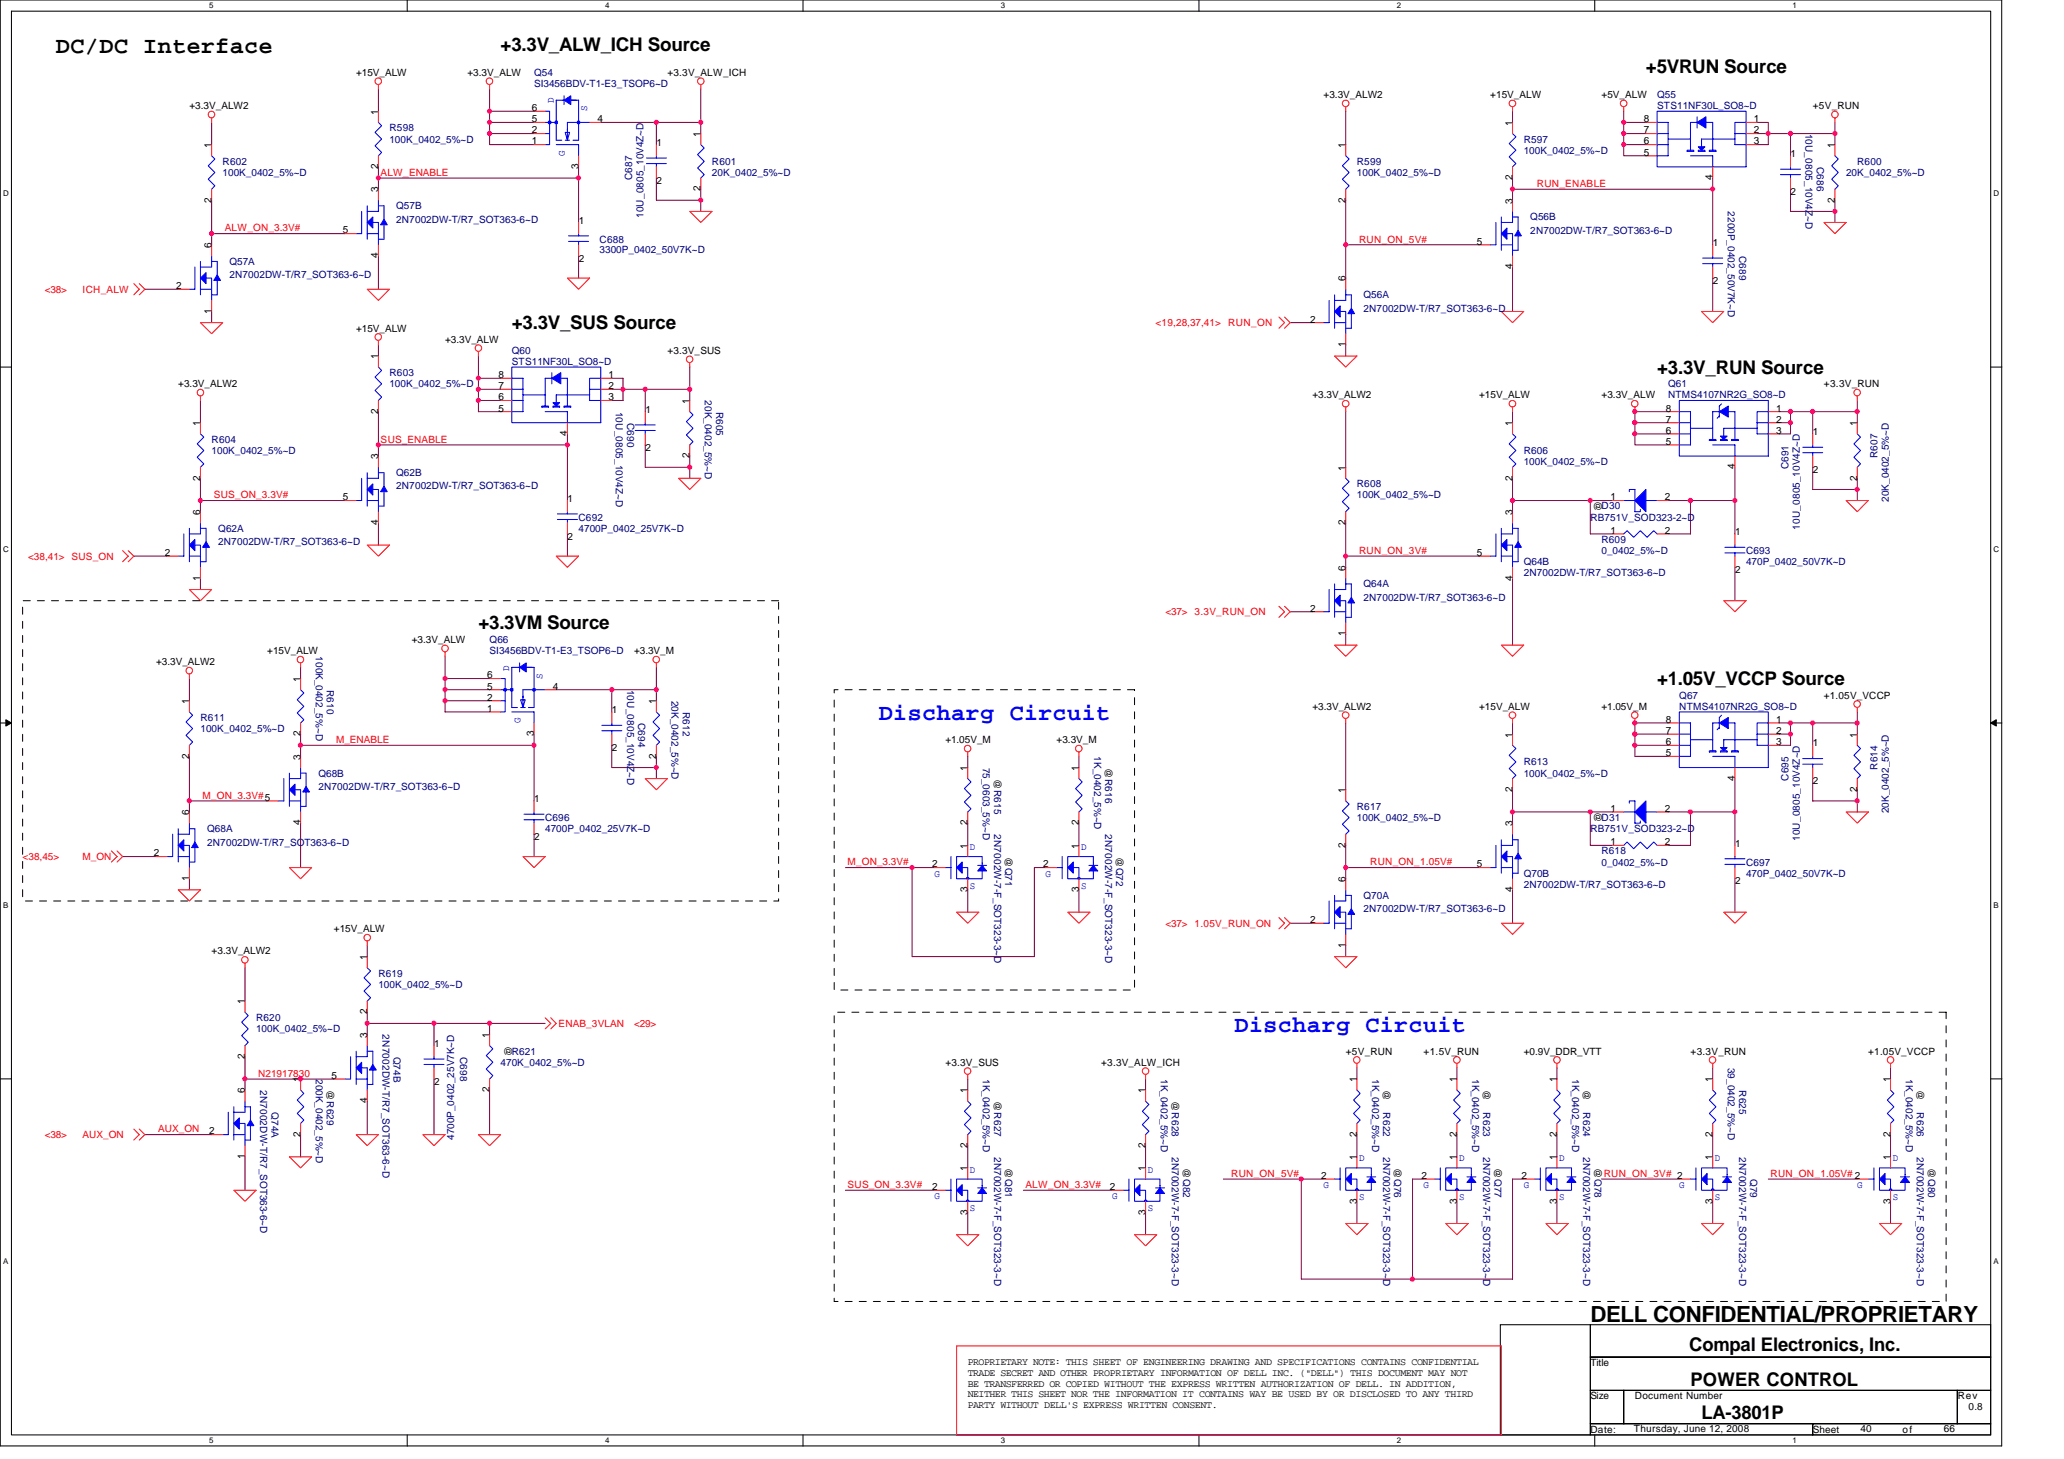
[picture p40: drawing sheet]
<svg xmlns="http://www.w3.org/2000/svg" width="297mm" height="210mm" viewBox="0 0 297 210" stroke-linecap="round" stroke-linejoin="round" font-family="sans-serif">
<defs><g id="words">
<text font-size="3.3" x="8" y="7.6">DC/DC Interface</text>
<g font-size="3.3" fill="#00f">
<text x="126.5" y="103.6">Discharg Circuit</text>
<text x="177.7" y="148.4">Discharg Circuit</text>
</g>
<text font-size="3.2" x="228.9" y="190.2">DELL CONFIDENTIAL/PROPRIETARY</text>
<g font-size="2.7">
<text x="72" y="7.3">+3.3V_ALW_ICH Source</text>
<text x="236.9" y="10.5">+5VRUN Source</text>
<text x="73.7" y="47.3">+3.3V_SUS Source</text>
<text x="238.5" y="53.7">+3.3V_RUN Source</text>
<text x="68.9" y="90.5">+3.3VM Source</text>
<text x="238.5" y="98.5">+1.05V_VCCP Source</text>
<text x="243.1" y="194.4">Compal Electronics, Inc.</text>
<text x="243.3" y="199.3">POWER CONTROL</text>
<text x="244.9" y="204.2">LA-3801P</text>
</g>
<g font-size="1.4">
<text x="51.3" y="10.9">+15V_ALW</text>
<text x="67.3" y="10.9">+3.3V_ALW</text>
<text x="96.1" y="10.9">+3.3V_ALW_ICH</text>
<text x="27.3" y="15.7">+3.3V_ALW2</text>
<text x="54.4" y="16.5" transform="rotate(-90 54.4 16.5)">1</text>
<text x="76.5" y="16">6</text>
<text x="76.5" y="17.6">5</text>
<text x="86" y="17.6">4</text>
<text x="190.5" y="14.1">+3.3V_ALW2</text>
<text x="214.5" y="14.1">+15V_ALW</text>
<text x="230.5" y="14.1">+5V_ALW</text>
<text x="236.6" y="17.6">8</text>
<text x="252.4" y="17.6">1</text>
<text x="260.9" y="15.7">+5V_RUN</text>
<text x="30.4" y="21.3" transform="rotate(-90 30.4 21.3)">1</text>
<text x="76.5" y="19.2">2</text>
<text x="76.5" y="20.8">1</text>
<text x="94.5" y="21">1</text>
<text x="100.8" y="19.7" transform="rotate(-90 100.8 19.7)">1</text>
<text x="193.7" y="21.3" transform="rotate(-90 193.7 21.3)">1</text>
<text x="217.7" y="18.1" transform="rotate(-90 217.7 18.1)">1</text>
<text x="236.6" y="20.8">6</text>
<text x="236.6" y="22.4">5</text>
<text x="236.6" y="19.2">7</text>
<text x="252.4" y="20.8">3</text>
<text x="252.4" y="19.2">2</text>
<text x="257.7" y="22.6">1</text>
<text x="264.1" y="21.3" transform="rotate(-90 264.1 21.3)">1</text>
<text x="30.4" y="29.1" transform="rotate(-90 30.4 29.1)">2</text>
<text x="54.4" y="27.7" transform="rotate(-90 54.4 27.7)">3</text>
<text x="54.4" y="24.3" transform="rotate(-90 54.4 24.3)">2</text>
<text x="83.2" y="24.3" transform="rotate(-90 83.2 24.3)">3</text>
<text x="94.5" y="26.4">2</text>
<text x="100.8" y="27.5" transform="rotate(-90 100.8 27.5)">2</text>
<text x="193.7" y="29.1" transform="rotate(-90 193.7 29.1)">2</text>
<text x="217.7" y="29.3" transform="rotate(-90 217.7 29.3)">3</text>
<text x="217.7" y="25.9" transform="rotate(-90 217.7 25.9)">2</text>
<text x="246.5" y="25.9" transform="rotate(-90 246.5 25.9)">4</text>
<text x="257.7" y="28">2</text>
<text x="264.1" y="29.1" transform="rotate(-90 264.1 29.1)">2</text>
<text x="30.4" y="35.7" transform="rotate(-90 30.4 35.7)">6</text>
<text x="49.3" y="33.6">5</text>
<text x="83.3" y="32.2">1</text>
<text x="212.6" y="35.2">5</text>
<text x="246.5" y="35.4">1</text>
<text x="25.3" y="41.6">2</text>
<text x="54.4" y="37.1" transform="rotate(-90 54.4 37.1)">4</text>
<text x="83.3" y="37.6">2</text>
<text x="193.7" y="40.5" transform="rotate(-90 193.7 40.5)">6</text>
<text x="217.7" y="38.7" transform="rotate(-90 217.7 38.7)">4</text>
<text x="246.5" y="40.8">2</text>
<text x="30.4" y="45.1" transform="rotate(-90 30.4 45.1)">1</text>
<text x="51.3" y="47.7">+15V_ALW</text>
<text x="188.5" y="46.4">2</text>
<text x="54.4" y="51.7" transform="rotate(-90 54.4 51.7)">1</text>
<text x="64" y="49.3">+3.3V_ALW</text>
<text x="96.1" y="50.9">+3.3V_SUS</text>
<text x="193.7" y="49.9" transform="rotate(-90 193.7 49.9)">1</text>
<text x="25.7" y="55.7">+3.3V_ALW2</text>
<text x="54.4" y="59.5" transform="rotate(-90 54.4 59.5)">2</text>
<text x="71.7" y="57.6">6</text>
<text x="71.7" y="59.2">5</text>
<text x="71.7" y="56">7</text>
<text x="71.7" y="54.4">8</text>
<text x="87.6" y="57.6">3</text>
<text x="87.6" y="56">2</text>
<text x="87.6" y="54.4">1</text>
<text x="92.9" y="59.4">1</text>
<text x="99.2" y="58.1" transform="rotate(-90 99.2 58.1)">1</text>
<text x="188.9" y="57.3">+3.3V_ALW2</text>
<text x="212.9" y="57.3">+15V_ALW</text>
<text x="230.5" y="57.3">+3.3V_ALW</text>
<text x="239.8" y="59.2">8</text>
<text x="255.6" y="59.2">1</text>
<text x="262.5" y="55.7">+3.3V_RUN</text>
<text x="28.8" y="61.3" transform="rotate(-90 28.8 61.3)">1</text>
<text x="81.6" y="62.7" transform="rotate(-90 81.6 62.7)">4</text>
<text x="92.9" y="64.8">2</text>
<text x="99.2" y="65.9" transform="rotate(-90 99.2 65.9)">2</text>
<text x="217.7" y="61.3" transform="rotate(-90 217.7 61.3)">1</text>
<text x="239.8" y="62.4">6</text>
<text x="239.8" y="64">5</text>
<text x="239.8" y="60.8">7</text>
<text x="255.6" y="62.4">3</text>
<text x="255.6" y="60.8">2</text>
<text x="260.9" y="62.6">1</text>
<text x="267.3" y="61.3" transform="rotate(-90 267.3 61.3)">1</text>
<text x="28.8" y="69.2" transform="rotate(-90 28.8 69.2)">2</text>
<text x="49.3" y="72">5</text>
<text x="54.4" y="66.1" transform="rotate(-90 54.4 66.1)">3</text>
<text x="193.7" y="67.7" transform="rotate(-90 193.7 67.7)">1</text>
<text x="217.7" y="69.2" transform="rotate(-90 217.7 69.2)">2</text>
<text x="231.8" y="72">1</text>
<text x="239.6" y="72">2</text>
<text x="249.7" y="67.5" transform="rotate(-90 249.7 67.5)">4</text>
<text x="260.9" y="68">2</text>
<text x="267.3" y="69.2" transform="rotate(-90 267.3 69.2)">2</text>
<text x="28.8" y="74.1" transform="rotate(-90 28.8 74.1)">6</text>
<text x="54.4" y="75.5" transform="rotate(-90 54.4 75.5)">4</text>
<text x="81.7" y="72.2">1</text>
<text x="81.7" y="77.6">2</text>
<text x="193.7" y="75.5" transform="rotate(-90 193.7 75.5)">2</text>
<text x="217.7" y="74.1" transform="rotate(-90 217.7 74.1)">3</text>
<text x="229.5" y="72" transform="rotate(90 229.5 72)">@</text>
<text x="231.8" y="76.8">1</text>
<text x="239.6" y="76.8">2</text>
<text x="249.7" y="77">1</text>
<text x="23.7" y="80">2</text>
<text x="28.8" y="83.5" transform="rotate(-90 28.8 83.5)">1</text>
<text x="193.7" y="82.1" transform="rotate(-90 193.7 82.1)">6</text>
<text x="212.6" y="80">5</text>
<text x="217.7" y="83.5" transform="rotate(-90 217.7 83.5)">4</text>
<text x="249.7" y="82.4">2</text>
<text x="188.5" y="88">2</text>
<text x="22.5" y="95.7">+3.3V_ALW2</text>
<text x="38.5" y="94.1">+15V_ALW</text>
<text x="59.3" y="92.5">+3.3V_ALW</text>
<text x="91.3" y="94.1">+3.3V_M</text>
<text x="193.7" y="91.5" transform="rotate(-90 193.7 91.5)">1</text>
<text x="27.2" y="101.3" transform="rotate(-90 27.2 101.3)">1</text>
<text x="43.2" y="98.1" transform="rotate(-90 43.2 98.1)">1</text>
<text x="70.1" y="97.6">6</text>
<text x="70.1" y="100.8">2</text>
<text x="70.1" y="99.2">5</text>
<text x="79.6" y="99.2">4</text>
<text x="94.4" y="101.3" transform="rotate(-90 94.4 101.3)">1</text>
<text x="262.5" y="100.5">+1.05V_VCCP</text>
<text x="43.2" y="105.9" transform="rotate(-90 43.2 105.9)">2</text>
<text x="70.1" y="102.4">1</text>
<text x="76.8" y="105.9" transform="rotate(-90 76.8 105.9)">3</text>
<text x="88.1" y="102.6">1</text>
<text x="136.1" y="106.9">+1.05V_M</text>
<text x="152.1" y="106.9">+3.3V_M</text>
<text x="188.9" y="102.1">+3.3V_ALW2</text>
<text x="212.9" y="102.1">+15V_ALW</text>
<text x="217.7" y="106.1" transform="rotate(-90 217.7 106.1)">1</text>
<text x="230.5" y="102.1">+1.05V_M</text>
<text x="239.8" y="107.2">6</text>
<text x="239.8" y="105.6">7</text>
<text x="239.8" y="104">8</text>
<text x="255.6" y="107.2">3</text>
<text x="255.6" y="105.6">2</text>
<text x="255.6" y="104">1</text>
<text x="260.9" y="107.4">1</text>
<text x="267.3" y="106.1" transform="rotate(-90 267.3 106.1)">1</text>
<text x="27.2" y="109.2" transform="rotate(-90 27.2 109.2)">2</text>
<text x="43.2" y="109.3" transform="rotate(-90 43.2 109.3)">3</text>
<text x="88.1" y="108">2</text>
<text x="94.4" y="109.2" transform="rotate(-90 94.4 109.2)">2</text>
<text x="139.3" y="110.9" transform="rotate(-90 139.3 110.9)">1</text>
<text x="143.1" y="112" transform="rotate(90 143.1 112)">@R615</text>
<text x="155.3" y="110.9" transform="rotate(-90 155.3 110.9)">1</text>
<text x="159.1" y="110.4" transform="rotate(90 159.1 110.4)">@R616</text>
<text x="217.7" y="113.9" transform="rotate(-90 217.7 113.9)">2</text>
<text x="239.8" y="108.8">5</text>
<text x="249.7" y="112.4" transform="rotate(-90 249.7 112.4)">4</text>
<text x="260.9" y="112.8">2</text>
<text x="267.3" y="113.9" transform="rotate(-90 267.3 113.9)">2</text>
<text x="27.2" y="117.3" transform="rotate(-90 27.2 117.3)">6</text>
<text x="43.2" y="118.7" transform="rotate(-90 43.2 118.7)">4</text>
<text x="76.9" y="115.4">1</text>
<text x="139.3" y="118.7" transform="rotate(-90 139.3 118.7)">2</text>
<text x="155.3" y="118.7" transform="rotate(-90 155.3 118.7)">2</text>
<text x="193.7" y="114.1" transform="rotate(-90 193.7 114.1)">1</text>
<text x="217.7" y="118.9" transform="rotate(-90 217.7 118.9)">3</text>
<text x="229.5" y="116.8" transform="rotate(90 229.5 116.8)">@</text>
<text x="231.8" y="116.8">1</text>
<text x="239.6" y="116.8">2</text>
<text x="22.1" y="123.2">2</text>
<text x="76.9" y="120.8">2</text>
<text x="134.1" y="124.8">2</text>
<text x="139.3" y="122.1" transform="rotate(-90 139.3 122.1)">1</text>
<text x="144.6" y="123.2" transform="rotate(90 144.6 123.2)">@Q71</text>
<text x="150.1" y="124.8">2</text>
<text x="155.3" y="122.1" transform="rotate(-90 155.3 122.1)">1</text>
<text x="160.7" y="123.2" transform="rotate(90 160.7 123.2)">@Q72</text>
<text x="193.7" y="121.9" transform="rotate(-90 193.7 121.9)">2</text>
<text x="212.6" y="124.8">5</text>
<text x="231.8" y="121.6">1</text>
<text x="239.6" y="121.6">2</text>
<text x="249.7" y="121.8">1</text>
<text x="27.2" y="126.7" transform="rotate(-90 27.2 126.7)">1</text>
<text x="139.3" y="128.4" transform="rotate(-90 139.3 128.4)">3</text>
<text x="155.3" y="128.4" transform="rotate(-90 155.3 128.4)">3</text>
<text x="193.7" y="126.9" transform="rotate(-90 193.7 126.9)">6</text>
<text x="217.7" y="128.4" transform="rotate(-90 217.7 128.4)">4</text>
<text x="249.7" y="127.2">2</text>
<text x="30.5" y="137.3">+3.3V_ALW2</text>
<text x="48" y="134.1">+15V_ALW</text>
<text x="188.5" y="132.8">2</text>
<text x="193.7" y="136.4" transform="rotate(-90 193.7 136.4)">1</text>
<text x="52.8" y="138.1" transform="rotate(-90 52.8 138.1)">1</text>
<text x="35.2" y="144.5" transform="rotate(-90 35.2 144.5)">1</text>
<text x="52.8" y="149.3" transform="rotate(-90 52.8 149.3)">3</text>
<text x="52.8" y="145.9" transform="rotate(-90 52.8 145.9)">2</text>
<text x="70.4" y="149.3" transform="rotate(-90 70.4 149.3)">1</text>
<text x="35.2" y="152.4" transform="rotate(-90 35.2 152.4)">2</text>
<text x="43.2" y="155.7" transform="rotate(-90 43.2 155.7)">1</text>
<text x="47.7" y="155.2">5</text>
<text x="62.5" y="150.6">1</text>
<text x="72.6" y="150.4" transform="rotate(90 72.6 150.4)">@</text>
<text x="136.1" y="153.3">+3.3V_SUS</text>
<text x="158.5" y="153.3">+3.3V_ALW_ICH</text>
<text x="193.7" y="151.7">+5V_RUN</text>
<text x="195.3" y="155.7" transform="rotate(-90 195.3 155.7)">1</text>
<text x="204.9" y="151.7">+1.5V_RUN</text>
<text x="209.7" y="155.7" transform="rotate(-90 209.7 155.7)">1</text>
<text x="219.3" y="151.7">+0.9V_DDR_VTT</text>
<text x="224" y="155.7" transform="rotate(-90 224 155.7)">1</text>
<text x="243.3" y="151.7">+3.3V_RUN</text>
<text x="246.5" y="155.7" transform="rotate(-90 246.5 155.7)">1</text>
<text x="268.9" y="151.7">+1.05V_VCCP</text>
<text x="272.1" y="155.7" transform="rotate(-90 272.1 155.7)">1</text>
<text x="35.2" y="157.3" transform="rotate(-90 35.2 157.3)">6</text>
<text x="47.1" y="156.8" transform="rotate(90 47.1 156.8)">@R629</text>
<text x="52.8" y="158.7" transform="rotate(-90 52.8 158.7)">4</text>
<text x="62.5" y="156">2</text>
<text x="70.4" y="157.2" transform="rotate(-90 70.4 157.2)">2</text>
<text x="139.3" y="157.3" transform="rotate(-90 139.3 157.3)">1</text>
<text x="143.1" y="158.4" transform="rotate(90 143.1 158.4)">@R627</text>
<text x="164.8" y="157.3" transform="rotate(-90 164.8 157.3)">1</text>
<text x="168.7" y="158.4" transform="rotate(90 168.7 158.4)">@R628</text>
<text x="199.1" y="156.8" transform="rotate(90 199.1 156.8)">@</text>
<text x="213.5" y="156.8" transform="rotate(90 213.5 156.8)">@</text>
<text x="227.9" y="156.8" transform="rotate(90 227.9 156.8)">@</text>
<text x="275.9" y="156.8" transform="rotate(90 275.9 156.8)">@</text>
<text x="30.1" y="163.2">2</text>
<text x="35.2" y="166.8" transform="rotate(-90 35.2 166.8)">1</text>
<text x="43.2" y="163.6" transform="rotate(-90 43.2 163.6)">2</text>
<text x="139.3" y="165.2" transform="rotate(-90 139.3 165.2)">2</text>
<text x="164.8" y="165.2" transform="rotate(-90 164.8 165.2)">2</text>
<text x="195.3" y="166.9" transform="rotate(-90 195.3 166.9)">1</text>
<text x="195.3" y="163.6" transform="rotate(-90 195.3 163.6)">2</text>
<text x="209.7" y="166.9" transform="rotate(-90 209.7 166.9)">1</text>
<text x="209.7" y="163.6" transform="rotate(-90 209.7 163.6)">2</text>
<text x="224" y="166.9" transform="rotate(-90 224 166.9)">1</text>
<text x="224" y="163.6" transform="rotate(-90 224 163.6)">2</text>
<text x="246.5" y="166.9" transform="rotate(-90 246.5 166.9)">1</text>
<text x="246.5" y="163.6" transform="rotate(-90 246.5 163.6)">2</text>
<text x="272.1" y="166.9" transform="rotate(-90 272.1 166.9)">1</text>
<text x="272.1" y="163.6" transform="rotate(-90 272.1 163.6)">2</text>
<text x="134.1" y="171.2">2</text>
<text x="139.3" y="168.5" transform="rotate(-90 139.3 168.5)">1</text>
<text x="144.6" y="168" transform="rotate(90 144.6 168)">@Q81</text>
<text x="159.7" y="171.2">2</text>
<text x="164.8" y="168.5" transform="rotate(-90 164.8 168.5)">1</text>
<text x="170.3" y="168" transform="rotate(90 170.3 168)">@Q82</text>
<text x="190.1" y="169.6">2</text>
<text x="195.3" y="173.2" transform="rotate(-90 195.3 173.2)">3</text>
<text x="200.7" y="168" transform="rotate(90 200.7 168)">@Q76</text>
<text x="204.6" y="169.6">2</text>
<text x="209.7" y="173.2" transform="rotate(-90 209.7 173.2)">3</text>
<text x="215.1" y="168" transform="rotate(90 215.1 168)">@Q77</text>
<text x="218.9" y="169.6">2</text>
<text x="224" y="173.2" transform="rotate(-90 224 173.2)">3</text>
<text x="229.5" y="168" transform="rotate(90 229.5 168)">@Q78</text>
<text x="246.5" y="173.2" transform="rotate(-90 246.5 173.2)">3</text>
<text x="272.1" y="173.2" transform="rotate(-90 272.1 173.2)">3</text>
<text x="277.5" y="168" transform="rotate(90 277.5 168)">@Q80</text>
<text x="139.3" y="174.8" transform="rotate(-90 139.3 174.8)">3</text>
<text x="164.8" y="174.8" transform="rotate(-90 164.8 174.8)">3</text>
<text x="139.3" y="196.4">PROPRIETARY NOTE: THIS SHEET OF ENGINEERING DRAWING AND SPECIFICATIONS CONTAINS CONFIDENTIAL</text>
<text x="139.3" y="197.9">TRADE SECRET AND OTHER PROPRIETARY INFORMATION OF DELL INC. (&quot;DELL&quot;) THIS DOCUMENT MAY NOT</text>
<text x="228.9" y="196.5">Title</text>
<text x="139.3" y="199.5">BE TRANSFERRED OR COPIED WITHOUT THE EXPRESS WRITTEN AUTHORIZATION OF DELL. IN ADDITION,</text>
<text x="139.3" y="201">NEITHER THIS SHEET NOR THE INFORMATION IT CONTAINS WAY BE USED BY OR DISCLOSED TO ANY THIRD</text>
<text x="139.3" y="202.6">PARTY WITHOUT DELL'S EXPRESS WRITTEN CONSENT.</text>
<text x="228.9" y="201.3">Size</text>
<text x="235.3" y="201.3">Document Number</text>
<text x="281.7" y="201.3">Rev</text>
<text x="283.3" y="202.9">0.8</text>
<text x="228.9" y="206.1">Date:</text>
<text x="235.1" y="206">Thursday, June 12, 2008</text>
<text x="260.9" y="206.1">Sheet</text>
<text x="267.8" y="206">40</text>
<text x="273.8" y="206.1">of</text>
<text x="279.8" y="206">66</text>
</g>
<g font-size="1.4" fill="#000080">
<text x="76.9" y="10.9">Q54</text>
<text x="76.9" y="12.5">SI3456BDV-T1-E3_TSOP6~D</text>
<text x="238.5" y="14.1">Q55</text>
<text x="238.5" y="15.7">STS11NF30L_SO8~D</text>
<text x="32" y="23.7">R602</text>
<text x="56" y="18.9">R598</text>
<text x="56" y="20.5">100K_0402_5%~D</text>
<text x="102.5" y="23.7">R601</text>
<text x="195.3" y="23.7">R599</text>
<text x="219.3" y="20.5">R597</text>
<text x="219.3" y="22.1">100K_0402_5%~D</text>
<text x="259.9" y="19.2" transform="rotate(90 259.9 19.2)">10U_0805_10V4Z~D</text>
<text x="267.3" y="23.7">R600</text>
<text x="32" y="25.3">100K_0402_5%~D</text>
<text x="91" y="25.9" transform="rotate(-90 91 25.9)">C687</text>
<text x="102.5" y="25.3">20K_0402_5%~D</text>
<text x="195.3" y="25.3">100K_0402_5%~D</text>
<text x="261.5" y="24" transform="rotate(90 261.5 24)">C686</text>
<text x="265.7" y="25.3">20K_0402_5%~D</text>
<text x="57" y="30.1">Q57B</text>
<text x="57" y="32">2N7002DW-T/R7_SOT363-6~D</text>
<text x="86.3" y="34.9">C688</text>
<text x="92.6" y="31.4" transform="rotate(-90 92.6 31.4)">10U_0805_10V4Z~D</text>
<text x="220.2" y="31.7">Q56B</text>
<text x="220.2" y="33.6">2N7002DW-T/R7_SOT363-6~D</text>
<text x="248.7" y="30.4" transform="rotate(90 248.7 30.4)">2200P_0402_50V7K~D</text>
<text x="33" y="38.1">Q57A</text>
<text x="33" y="40">2N7002DW-T/R7_SOT363-6~D</text>
<text x="86.3" y="36.3">3300P_0402_50V7K~D</text>
<text x="250.3" y="36.8" transform="rotate(90 250.3 36.8)">C689</text>
<text x="196.2" y="42.9">Q56A</text>
<text x="196.2" y="44.8">2N7002DW-T/R7_SOT363-6~D</text>
<text x="73.7" y="50.9">Q60</text>
<text x="73.7" y="52.5">STS11NF30L_SO8~D</text>
<text x="56" y="54.1">R603</text>
<text x="56" y="55.7">100K_0402_5%~D</text>
<text x="88.6" y="59.2" transform="rotate(90 88.6 59.2)">10U_0805_10V4Z~D</text>
<text x="101.4" y="57.6" transform="rotate(90 101.4 57.6)">20K_0402_5%~D</text>
<text x="103.1" y="59.2" transform="rotate(90 103.1 59.2)">R605</text>
<text x="240.1" y="55.7">Q61</text>
<text x="240.1" y="57.3">NTMS4107NR2G_SO8~D</text>
<text x="30.5" y="63.7">R604</text>
<text x="30.5" y="65.3">100K_0402_5%~D</text>
<text x="90.3" y="60.8" transform="rotate(90 90.3 60.8)">C690</text>
<text x="219.3" y="65.3">R606</text>
<text x="270.2" y="65.9" transform="rotate(-90 270.2 65.9)">R607</text>
<text x="57" y="68.5">Q62B</text>
<text x="57" y="70.4">2N7002DW-T/R7_SOT363-6~D</text>
<text x="195.3" y="70.1">R608</text>
<text x="195.3" y="71.7">100K_0402_5%~D</text>
<text x="219.3" y="66.9">100K_0402_5%~D</text>
<text x="257.4" y="67.5" transform="rotate(-90 257.4 67.5)">C691</text>
<text x="31.4" y="76.5">Q62A</text>
<text x="83.3" y="74.9">C692</text>
<text x="83.3" y="76.5">4700P_0402_25V7K~D</text>
<text x="228.9" y="74.9">RB751V_SOD323-2~D</text>
<text x="230.5" y="73.3">D30</text>
<text x="259" y="76.2" transform="rotate(-90 259 76.2)">10U_0805_10V4Z~D</text>
<text x="271.8" y="72.2" transform="rotate(-90 271.8 72.2)">20K_0402_5%~D</text>
<text x="31.4" y="78.4">2N7002DW-T/R7_SOT363-6~D</text>
<text x="219.3" y="81.3">Q64B</text>
<text x="219.3" y="82.9">2N7002DW-T/R7_SOT363-6~D</text>
<text x="230.5" y="78.1">R609</text>
<text x="230.5" y="79.7">0_0402_5%~D</text>
<text x="251.3" y="79.7">C693</text>
<text x="251.3" y="81.3">470P_0402_50V7K~D</text>
<text x="196.2" y="84.5">Q64A</text>
<text x="196.2" y="86.4">2N7002DW-T/R7_SOT363-6~D</text>
<text x="45.4" y="94.4" transform="rotate(90 45.4 94.4)">100K_0402_5%~D</text>
<text x="70.5" y="92.5">Q66</text>
<text x="70.5" y="94.1">SI3456BDV-T1-E3_TSOP6~D</text>
<text x="47.1" y="99.2" transform="rotate(90 47.1 99.2)">R610</text>
<text x="90.3" y="99.2" transform="rotate(90 90.3 99.2)">10U_0805_10V4Z~D</text>
<text x="96.6" y="100.8" transform="rotate(90 96.6 100.8)">20K_0402_5%~D</text>
<text x="241.7" y="100.5">Q67</text>
<text x="28.8" y="103.7">R611</text>
<text x="28.8" y="105.3">100K_0402_5%~D</text>
<text x="91.8" y="104" transform="rotate(90 91.8 104)">C694</text>
<text x="98.3" y="102.4" transform="rotate(90 98.3 102.4)">R612</text>
<text x="241.7" y="102.1">NTMS4107NR2G_SO8~D</text>
<text x="45.8" y="111.7">Q68B</text>
<text x="45.8" y="113.6">2N7002DW-T/R7_SOT363-6~D</text>
<text x="141.5" y="110.4" transform="rotate(90 141.5 110.4)">75_0603_5%~D</text>
<text x="157.5" y="108.8" transform="rotate(90 157.5 108.8)">1K_0402_5%~D</text>
<text x="219.3" y="110.1">R613</text>
<text x="219.3" y="111.7">100K_0402_5%~D</text>
<text x="257.4" y="112.4" transform="rotate(-90 257.4 112.4)">C695</text>
<text x="270.2" y="110.7" transform="rotate(-90 270.2 110.7)">R614</text>
<text x="29.8" y="119.7">Q68A</text>
<text x="78.5" y="118.1">C696</text>
<text x="78.5" y="119.7">4700P_0402_25V7K~D</text>
<text x="195.3" y="116.5">R617</text>
<text x="195.3" y="118.1">100K_0402_5%~D</text>
<text x="228.9" y="119.7">RB751V_SOD323-2~D</text>
<text x="230.5" y="118.1">D31</text>
<text x="271.8" y="117" transform="rotate(-90 271.8 117)">20K_0402_5%~D</text>
<text x="29.8" y="121.6">2N7002DW-T/R7_SOT363-6~D</text>
<text x="143.1" y="120" transform="rotate(90 143.1 120)">2N7002W-7-F_SOT323-3~D</text>
<text x="159.1" y="120" transform="rotate(90 159.1 120)">2N7002W-7-F_SOT323-3~D</text>
<text x="230.5" y="122.9">R618</text>
<text x="230.5" y="124.5">0_0402_5%~D</text>
<text x="251.3" y="124.5">C697</text>
<text x="259" y="121" transform="rotate(-90 259 121)">10U_0805_10V4Z~D</text>
<text x="196.2" y="129.3">Q70A</text>
<text x="196.2" y="131.2">2N7002DW-T/R7_SOT363-6~D</text>
<text x="219.3" y="126.1">Q70B</text>
<text x="219.3" y="127.7">2N7002DW-T/R7_SOT363-6~D</text>
<text x="251.3" y="126.1">470P_0402_50V7K~D</text>
<text x="54.5" y="140.5">R619</text>
<text x="54.5" y="142.1">100K_0402_5%~D</text>
<text x="36.8" y="146.9">R620</text>
<text x="36.8" y="148.5">100K_0402_5%~D</text>
<text x="55.1" y="148.8" transform="rotate(90 55.1 148.8)">2N7002DW-T/R7_SOT363-6~D</text>
<text x="45.4" y="155.2" transform="rotate(90 45.4 155.2)">200K_0402_5%~D</text>
<text x="56.6" y="152" transform="rotate(90 56.6 152)">Q74B</text>
<text x="66.2" y="152" transform="rotate(90 66.2 152)">C698</text>
<text x="72" y="153.3">470K_0402_5%~D</text>
<text x="73.7" y="151.7">R621</text>
<text x="141.5" y="155.2" transform="rotate(90 141.5 155.2)">1K_0402_5%~D</text>
<text x="167.1" y="155.2" transform="rotate(90 167.1 155.2)">1K_0402_5%~D</text>
<text x="197.5" y="155.2" transform="rotate(90 197.5 155.2)">1K_0402_5%~D</text>
<text x="211.9" y="155.2" transform="rotate(90 211.9 155.2)">1K_0402_5%~D</text>
<text x="226.3" y="155.2" transform="rotate(90 226.3 155.2)">1K_0402_5%~D</text>
<text x="248.7" y="153.6" transform="rotate(90 248.7 153.6)">39_0402_5%~D</text>
<text x="274.3" y="155.2" transform="rotate(90 274.3 155.2)">1K_0402_5%~D</text>
<text x="37.4" y="156.8" transform="rotate(90 37.4 156.8)">2N7002DW-T/R7_SOT363-6~D</text>
<text x="39" y="160" transform="rotate(90 39 160)">Q74A</text>
<text x="199.1" y="160" transform="rotate(90 199.1 160)">R622</text>
<text x="213.5" y="160" transform="rotate(90 213.5 160)">R623</text>
<text x="227.9" y="160" transform="rotate(90 227.9 160)">R624</text>
<text x="250.3" y="156.8" transform="rotate(90 250.3 156.8)">R625</text>
<text x="275.9" y="160" transform="rotate(90 275.9 160)">R626</text>
<text x="65.4" y="164" transform="rotate(-90 65.4 164)">4700P_0402_25V7K~D</text>
<text x="143.1" y="166.4" transform="rotate(90 143.1 166.4)">2N7002W-7-F_SOT323-3~D</text>
<text x="168.7" y="166.4" transform="rotate(90 168.7 166.4)">2N7002W-7-F_SOT323-3~D</text>
<text x="199.1" y="166.4" transform="rotate(90 199.1 166.4)">2N7002W-7-F_SOT323-3~D</text>
<text x="213.5" y="166.4" transform="rotate(90 213.5 166.4)">2N7002W-7-F_SOT323-3~D</text>
<text x="227.9" y="166.4" transform="rotate(90 227.9 166.4)">2N7002W-7-F_SOT323-3~D</text>
<text x="250.3" y="166.4" transform="rotate(90 250.3 166.4)">2N7002W-7-F_SOT323-3~D</text>
<text x="275.9" y="166.4" transform="rotate(90 275.9 166.4)">2N7002W-7-F_SOT323-3~D</text>
<text x="251.9" y="169.6" transform="rotate(90 251.9 169.6)">Q79</text>
</g>
<g font-size="1.4" fill="#00f">
<text x="79.7" y="14.9" transform="rotate(-90 79.7 14.9)">D</text>
<text x="84.5" y="16" transform="rotate(-90 84.5 16)">S</text>
<text x="81.3" y="22.4" transform="rotate(-90 81.3 22.4)">G</text>
<text x="73.3" y="96.5" transform="rotate(-90 73.3 96.5)">D</text>
<text x="78.1" y="97.6" transform="rotate(-90 78.1 97.6)">S</text>
<text x="74.9" y="104" transform="rotate(-90 74.9 104)">G</text>
<text x="139.6" y="122.3">D</text>
<text x="155.6" y="122.3">D</text>
<text x="134.5" y="126.1">G</text>
<text x="139.6" y="127.9">S</text>
<text x="150.5" y="126.1">G</text>
<text x="155.6" y="127.9">S</text>
<text x="195.6" y="167.1">D</text>
<text x="210" y="167.1">D</text>
<text x="224.4" y="167.1">D</text>
<text x="246.8" y="167.1">D</text>
<text x="272.4" y="167.1">D</text>
<text x="134.5" y="172.5">G</text>
<text x="139.6" y="168.7">D</text>
<text x="160.1" y="172.5">G</text>
<text x="165.2" y="168.7">D</text>
<text x="190.5" y="170.9">G</text>
<text x="195.6" y="172.7">S</text>
<text x="204.9" y="170.9">G</text>
<text x="210" y="172.7">S</text>
<text x="219.3" y="170.9">G</text>
<text x="224.4" y="172.7">S</text>
<text x="241.7" y="170.9">G</text>
<text x="246.8" y="172.7">S</text>
<text x="267.3" y="170.9">G</text>
<text x="272.4" y="172.7">S</text>
<text x="139.6" y="174.3">S</text>
<text x="165.2" y="174.3">S</text>
</g>
<g font-size="1.4" fill="#f00">
<text x="54.8" y="25.3">ALW_ENABLE</text>
<text x="221.2" y="26.9">RUN_ENABLE</text>
<text x="32.4" y="33.3">ALW_ON_3.3V#</text>
<text x="195.6" y="34.9">RUN_ON_5V#</text>
<text x="6.5" y="42.1">&lt;38&gt;</text>
<text x="11.9" y="42.1">ICH_ALW</text>
<text x="166.3" y="46.9">&lt;19,28,37,41&gt;</text>
<text x="176.7" y="46.9">RUN_ON</text>
<text x="54.8" y="63.7">SUS_ENABLE</text>
<text x="30.8" y="71.7">SUS_ON_3.3V#</text>
<text x="4" y="80.5">&lt;38,41&gt; SUS_ON</text>
<text x="195.6" y="79.7">RUN_ON_3V#</text>
<text x="167.7" y="88.5">&lt;37&gt; 3.3V_RUN_ON</text>
<text x="48.4" y="106.9">M_ENABLE</text>
<text x="29.2" y="114.9">M_ON_3.3V#5</text>
<text x="3.3" y="123.7">&lt;38,45&gt;</text>
<text x="11.9" y="123.7">M_ON</text>
<text x="122" y="124.5">M_ON_3.3V#</text>
<text x="197.2" y="124.5">RUN_ON_1.05V#</text>
<text x="167.7" y="133.3">&lt;37&gt; 1.05V_RUN_ON</text>
<text x="80.4" y="147.7">ENAB_3VLAN</text>
<text x="91.3" y="147.7">&lt;29&gt;</text>
<text x="37.2" y="154.9">N21917830</text>
<text x="6.5" y="163.7">&lt;38&gt;</text>
<text x="11.9" y="163.7">AUX_ON</text>
<text x="22.8" y="162.9">AUX_ON</text>
<text x="122" y="170.9">SUS_ON_3.3V#</text>
<text x="147.6" y="170.9">ALW_ON_3.3V#</text>
<text x="177.2" y="169.3">RUN_ON_5V#</text>
<text x="230.8" y="169.3">RUN_ON_3V# 2</text>
<text x="254.8" y="169.3">RUN_ON_1.05V# 2</text>
</g>
<g font-size="1.1">
<text x="30.1" y="1.2">5</text>
<text x="87.1" y="1.2">4</text>
<text x="144" y="1.2">3</text>
<text x="201" y="1.2">2</text>
<text x="258" y="1.2">1</text>
<text x=".4" y="28.2">D</text>
<text x="286.9" y="28.2">D</text>
<text x=".4" y="79.4">C</text>
<text x="286.9" y="79.4">C</text>
<text x=".4" y="130.6">B</text>
<text x="286.9" y="130.6">B</text>
<text x=".4" y="181.8">A</text>
<text x="286.9" y="181.8">A</text>
<text x="30.1" y="207.6">5</text>
<text x="87.1" y="207.6">4</text>
<text x="144" y="207.6">3</text>
<text x="201" y="207.6">2</text>
<text x="258" y="207.6">1</text>
</g>
</g></defs>
<path d="M0 0h288.1v208h-288.1zM1.6 1.6h284.9v204.8h-284.9z" fill="none" stroke="#000" stroke-width=".15"/>
<g fill="#fff">
<path d="M30.1 .2h.6v1.2h-.6z"/>
<path d="M30.1 206.6h.6v1.3h-.6z"/>
</g>
<path d="M58.6 0v1.6M58.6 206.4v1.6" fill="none" stroke="#000" stroke-width=".15"/>
<g fill="#fff">
<path d="M87.1 .2h.6v1.2h-.6z"/>
<path d="M87.1 206.6h.6v1.3h-.6z"/>
</g>
<path d="M115.6 0v1.6M115.6 206.4v1.6" fill="none" stroke="#000" stroke-width=".15"/>
<g fill="#fff">
<path d="M144 .2h.6v1.2h-.6z"/>
<path d="M144 206.6h.6v1.3h-.6z"/>
</g>
<path d="M172.5 0v1.6M172.5 206.4v1.6" fill="none" stroke="#000" stroke-width=".15"/>
<g fill="#fff">
<path d="M201 .2h.6v1.2h-.6z"/>
<path d="M201 206.6h.6v1.3h-.6z"/>
</g>
<path d="M229.5 0v1.6M229.5 206.4v1.6" fill="none" stroke="#000" stroke-width=".15"/>
<g fill="#fff">
<path d="M258 .2h.6v1.2h-.6z"/>
<path d="M258 206.6h.6v1.3h-.6z"/>
<path d="M.4 27.2h.8v1.3h-.8z"/>
<path d="M286.9 27.2h.8v1.3h-.8z"/>
<path d="M.4 78.4h.8v1.3h-.8z"/>
<path d="M286.9 78.4h.8v1.3h-.8z"/>
</g>
<path d="M0 52.8h1.6M286.5 52.8h1.6" fill="none" stroke="#000" stroke-width=".15"/>
<g fill="#fff">
<path d="M.4 129.6h.8v1.3h-.8z"/>
<path d="M286.9 129.6h.7v1.3h-.7z"/>
</g>
<path d="M0 104h1.6M286.5 104h1.6" fill="none" stroke="#000" stroke-width=".15"/>
<path d="M.8 103.5l.8 .5-.8 .5zM286.5 104l.8-.5v1z" fill="#000" stroke="#000" stroke-width=".14"/>
<g fill="#fff">
<path d="M.4 180.8h.8v1.3h-.8z"/>
<path d="M286.9 180.8h.7v1.3h-.7z"/>
</g>
<path d="M0 155.2h1.6M286.5 155.2h1.6M215.9 190.6h13v15.8h-13zM228.9 190.6h57.6v4.6h-57.6zM228.9 195.2h57.6v4.8h-57.6zM228.9 204.8h32v1.6h-32zM228.9 200h4.8v4.8h-4.8zM233.7 200h48v4.8h-48zM260.9 204.8h25.6v1.6h-25.6zM281.7 200h4.8v4.8h-4.8z" fill="none" stroke="#000" stroke-width=".15"/>
<g fill="none" stroke="#800040" stroke-width=".15">
<path d="M30.5 17.6v3.2M54.5 12.8v3.2M70.5 19.2h6.4M70.5 12.8v8h6.4M70.5 17.6h6.4M70.5 16h6.4M86.5 17.6h14.4M94.5 17.6v3.2M100.9 12.8v6.4M193.7 16v4.8M217.7 16v1.6M233.7 16v4.8"/>
<path d="M233.7 19.2h3.2M233.7 17.6h3.2M252.9 17.6h1.6v3.2h-1.6M252.9 19.2h11.2M257.7 19.2v3.2M264.1 17.6v3.2M30.5 28.8v6.4M30.5 33.6h19.2M54.5 25.6h28.8v6.4M54.5 24v3.2M54.5 36.8v4.8M83.3 24v1.6"/>
<path d="M83.3 36.8v3.2M94.5 25.6v3.2h6.4M100.9 27.2v3.2M193.7 28.8v11.2M193.7 35.2h19.2M217.7 25.6v3.2M217.7 38.4v6.4M217.7 27.2h28.8M233.7 20.8v1.6h3.2M233.7 20.8h3.2M246.5 25.6v9.6M257.7 27.2v3.2h6.4"/>
<path d="M264.1 28.8v3.2M20.8 41.6h4.9M28.8 57.6v3.2M30.5 44.8v1.6M54.5 49.6v1.6M54.5 59.2v6.4M68.9 51.2v3.2h3.1M68.9 57.6h3.1M68.9 56h3.1M68.9 54.4v4.8h3.1M88.1 54.4h1.6v1.6h3.2M88.1 56h1.6v1.6h-1.6"/>
<path d="M92.9 56h6.4M92.9 56v3.2M99.3 52.8v4.8M185.7 46.4h3.2M193.7 49.6v1.6M193.7 59.2v8M217.7 59.2v1.6M240.1 59.2h-4.8v3.2M246.5 40v4.8M256.1 59.2h4.8M257.7 59.2v1.6M260.9 59.2h6.4v1.6"/>
<path d="M260.9 59.2v3.2M267.3 57.6v1.6M28.8 72h20.9M28.8 68.8v4.8M54.5 75.2v3.2M54.5 64h27.2M81.7 62.4v9.6M81.7 76.8v3.2M92.9 64v3.2h6.4M99.3 65.6v3.2M193.7 75.2v6.4M217.7 68.8v3.2h11.2"/>
<path d="M217.7 72v1.6M228.9 72h3.2M228.9 72v4.8h3.2M235.3 62.4v1.6h4.8M235.3 62.4h4.8M235.3 60.8h4.8M240.1 72h9.6M243.3 72v4.8h-3.2M249.7 67.2v9.6M256.1 60.8h1.6v1.6h-1.6M260.9 67.2v3.2h6.4M267.3 68.8v3.2"/>
<path d="M19.3 80h4.7M27.3 97.6v3.2M28.8 83.2v1.6M43.3 96v1.6M64 94.4v3.2h6.5M64 99.2h6.5M64 97.6v4.8h6.5M80 99.2h14.5M88.1 99.2v3.2M94.5 96v4.8M185.7 88h3.2M193.7 91.2v1.6"/>
<path d="M193.7 80h19.2M217.7 83.2v9.6M249.7 81.6v4.8M27.3 108.8v8M27.3 115.2h11.2M43.3 107.2h33.6v8M43.3 105.6v3.2M43.3 118.4v6.4M64 100.8h6.5M76.9 105.6v1.6M88.1 107.2v3.2h6.4M94.5 108.8v3.2"/>
<path d="M139.3 108.8v1.6M139.3 118.4v3.2M155.3 108.8v1.6M155.3 118.4v3.2M193.7 104v9.6M217.7 104v1.6M217.7 113.6v4.8M217.7 116.8h14.4M228.9 116.8v4.8h3.2M235.3 107.2h4.8M235.3 105.6h4.8M240.1 104h-4.8v4.8h4.8"/>
<path d="M240.1 116.8h9.6M243.3 116.8v4.8h-3.2M249.7 112v9.6M256.1 105.6h1.6v1.6h-1.6M256.1 104h4.8M257.7 104v1.6M260.9 104h6.4v1.6M260.9 104v3.2M260.9 112v3.2h6.4M267.3 102.4v1.6M267.3 113.6v3.2M17.6 123.2h4.9"/>
<path d="M27.3 126.4v1.6M35.3 139.2v4.8M52.8 136v1.6M76.9 120v3.2M121.7 124.8h12.8M131.3 124.8v12.8h17.6v-12.8h1.6M139.3 128v3.2M155.3 128v3.2M185.7 132.8h3.2M193.7 121.6v4.8M193.7 136v1.6M193.7 124.8h19.2"/>
<path d="M217.7 128v4.8M249.7 126.4v4.8M35.3 152v4.8M35.3 155.2h12.7M52.8 145.6v3.2M52.8 158.4v4.8M52.8 147.2h25.7M62.5 147.2v3.2M62.5 155.2v8M70.5 147.2v1.6M70.5 156.8v6.4M139.3 155.2v1.6"/>
<path d="M164.9 155.2v1.6M195.3 153.6v1.6M209.7 153.6v1.6M224.1 153.6v1.6M246.5 153.6v1.6M272.1 153.6v1.6M20.8 163.2h9.7M35.3 166.4v4.8M43.3 163.2v3.2M121.7 171.2h12.8M139.3 164.8v3.2M139.3 174.4v3.2"/>
<path d="M147.3 171.2h12.8M164.9 164.8v3.2M164.9 174.4v3.2M176.1 169.6h14.4M187.3 169.6v14.4h30.4v-14.4h1.6M195.3 163.2v3.2M195.3 172.8v3.2M204.9 169.6h-1.6v14.4M209.7 163.2v3.2M209.7 172.8v3.2M224.1 163.2v3.2M224.1 172.8v3.2"/>
<path d="M230.5 169.6h11.2M246.5 163.2v3.2M246.5 172.8v3.2M254.5 169.6h12.8M272.1 163.2v3.2M272.1 172.8v3.2"/>
</g>
<g fill="none" stroke="#f00" stroke-width=".15">
<path d="M30.5 17v.6M54.5 12.2v.6M54.5 16v1.6M70.5 12.2v.6M76.9 16h1.6M76.9 19.2h1.6M76.9 17.6h1.6M84.9 17.6h1.6M100.9 12.2v.6M100.9 19.2v1.6M193.7 15.4v.6M217.7 15.4v.6"/>
<path d="M217.7 17.6v1.6M233.7 15.4v.6M236.9 19.2h1.6M236.9 17.6h1.6M251.3 19.2h1.6M251.3 17.6h1.6M264.1 17v.6M30.5 20.8v1.6M30.5 27.2v1.6M30.5 35.2v1.6M49.7 33.6h1.6M54.5 22.4v1.6"/>
<path d="M54.5 27.2v1.6M54.5 35.2v1.6M76.9 20.8h1.6M83.3 22.4v1.6M83.3 32v1.6M83.3 35.2v1.6M94.5 20.8v1.6M94.5 24v1.6M99.3 30.4h3.2l-1.6 1.6zM100.9 25.6v1.6M193.7 20.8v1.6M193.7 27.2v1.6"/>
<path d="M212.9 35.2h1.6M217.7 24v1.6M217.7 28.8v1.6M217.7 36.8v1.6M236.9 20.8h1.6M236.9 22.4h1.6M246.5 24v1.6M246.5 35.2v1.6M246.5 38.4v1.6M251.3 20.8h1.6M257.7 22.4v1.6M257.7 25.6v1.6"/>
<path d="M262.5 32h3.2l-1.6 1.6zM264.1 20.8v1.6M264.1 27.2v1.6M19.3 40.8l.7 .8-.7 .8M20 40.8l.8 .8-.8 .8M25.7 41.6h1.6M28.8 46.4h3.2l-1.5 1.6zM28.8 57v.6M30.5 43.2v1.6M52.8 41.6h3.2l-1.5 1.6zM54.5 49v.6M54.5 51.2v1.6"/>
<path d="M54.5 57.6v1.6M68.9 50.6v.6M72 59.2h1.7M72 57.6h1.7M72 56h1.7M72 54.4h1.7M81.7 40h3.2l-1.6 1.6zM86.5 57.6h1.6M86.5 56h1.6M86.5 54.4h1.6M92.9 59.2v1.6M99.3 52.2v.6"/>
<path d="M99.3 57.6v1.6M184.1 45.6l.8 .8-.8 .8M184.9 45.6l.8 .8-.8 .8M188.9 46.4h1.6M192.1 51.2h3.2l-1.6 1.6zM193.7 40v1.6M193.7 48v1.6M193.7 58.6v.6M216.1 44.8h3.2l-1.6 1.6zM217.7 58.6v.6M235.3 58.6v.6M240.1 59.2h1.6"/>
<path d="M244.9 44.8h3.2l-1.6 1.6zM254.5 59.2h1.6M267.3 57v.6M17.6 79.2l.9 .8-.9 .8M18.5 79.2l.8 .8-.8 .8M28.8 60.8v1.6M28.8 67.2v1.6M28.8 73.6v1.6M49.7 72h1.6M52.8 78.4h3.2l-1.5 1.6zM54.5 65.6v1.6M54.5 73.6v1.6"/>
<path d="M81.7 60.8v1.6M81.7 72v1.6M81.7 75.2v1.6M92.9 62.4v1.6M97.7 68.8h3.2l-1.6 1.6zM99.3 64v1.6M193.7 67.2v1.6M193.7 73.6v1.6M217.7 60.8v1.6M217.7 67.2v1.6M217.7 73.6v1.6M232.1 72h1.6"/>
<path d="M232.1 76.8h1.6M238.5 72h1.6M238.5 76.8h1.6M240.1 62.4h1.6M240.1 64h1.6M240.1 60.8h1.6M249.7 65.6v1.6M249.7 76.8v1.6M254.5 62.4h1.6M254.5 60.8h1.6M260.9 62.4v1.6M260.9 65.6v1.6"/>
<path d="M265.7 72h3.2l-1.6 1.6zM267.3 60.8v1.6M267.3 67.2v1.6M24 80h1.7M27.3 84.8h3.2l-1.7 1.6zM27.3 97v.6M28.8 81.6v1.6M43.3 95.4v.6M43.3 97.6v1.6M64 93.8v.6M70.5 97.6h1.5M70.5 99.2h1.5"/>
<path d="M78.5 99.2h1.5M80 80h3.3l-1.6 1.6zM94.5 95.4v.6M184.1 87.2l.8 .8-.8 .8M184.9 87.2l.8 .8-.8 .8M188.9 88h1.6M192.1 92.8h3.2l-1.6 1.6zM193.7 81.6v1.6M193.7 89.6v1.6M212.9 80h1.6M216.1 92.8h3.2l-1.6 1.6zM217.7 81.6v1.6"/>
<path d="M248.1 86.4h3.2l-1.6 1.6zM249.7 80v1.6M27.3 100.8v1.6M27.3 107.2v1.6M27.3 116.8v1.6M38.5 115.2h1.5M43.3 104v1.6M43.3 108.8v1.6M43.3 116.8v1.6M70.5 100.8h1.5M70.5 102.4h1.5M76.9 104v1.6"/>
<path d="M76.9 115.2v1.6M76.9 118.4v1.6M88.1 102.4v1.6M88.1 105.6v1.6M92.9 112h3.2l-1.6 1.6zM94.5 100.8v1.6M94.5 107.2v1.6M139.3 108.2v.6M139.3 110.4v1.6M139.3 116.8v1.6M155.3 108.2v.6M155.3 110.4v1.6"/>
<path d="M155.3 116.8v1.6M193.7 103.4v.6M193.7 113.6v1.6M217.7 103.4v.6M217.7 105.6v1.6M217.7 112v1.6M217.7 118.4v1.6M232.1 116.8h1.6M235.3 103.4v.6M238.5 116.8h1.6M240.1 107.2h1.6M240.1 108.8h1.6"/>
<path d="M240.1 105.6h1.6M240.1 104h1.6M249.7 110.4v1.6M254.5 107.2h1.6M254.5 105.6h1.6M254.5 104h1.6M260.9 107.2v1.6M260.9 110.4v1.6M265.7 116.8h3.2l-1.6 1.6zM267.3 101.8v.6M267.3 105.6v1.6M267.3 112v1.6"/>
<path d="M16 122.4l.8 .8-.8 .8M16.8 122.4l.8 .8-.8 .8M22.5 123.2h1.5M25.7 128h3.1l-1.5 1.6zM27.3 124.8v1.6M35.3 138.6v.6M41.7 124.8h3.1l-1.5 1.6zM52.8 135.4v.6M52.8 137.6v1.6M75.3 123.2h3.2l-1.6 1.6zM134.5 124.8h1.6M137.7 131.2h3.2l-1.6 1.6z"/>
<path d="M139.3 121.6v1.6M139.3 126.4v1.6M150.5 124.8h1.6M153.7 131.2h3.2l-1.6 1.6zM155.3 121.6v1.6M155.3 126.4v1.6M184.1 132l.8 .8-.8 .8M184.9 132l.8 .8-.8 .8M188.9 132.8h1.6M192.1 137.6h3.2l-1.6 1.6zM193.7 120v1.6M193.7 126.4v1.6"/>
<path d="M193.7 134.4v1.6M212.9 124.8h1.6M216.1 132.8h3.2l-1.6 1.6zM217.7 126.4v1.6M232.1 121.6h1.6M238.5 121.6h1.6M248.1 131.2h3.2l-1.6 1.6zM249.7 121.6v1.6M249.7 124.8v1.6M35.3 144v1.6M35.3 150.4v1.6M35.3 156.8v1.6"/>
<path d="M43.3 155.2v1.6M48 155.2h1.7M52.8 144v1.6M52.8 148.8v1.6M52.8 156.8v1.6M62.5 150.4v1.6M62.5 153.6v1.6M70.5 148.8v1.6M70.5 155.2v1.6M78.5 146.4l.8 .8-.8 .8M79.3 146.4l.7 .8-.7 .8M139.3 154.6v.6"/>
<path d="M139.3 156.8v1.6M164.9 154.6v.6M164.9 156.8v1.6M195.3 153v.6M195.3 155.2v1.6M209.7 153v.6M209.7 155.2v1.6M224.1 153v.6M224.1 155.2v1.6M246.5 153v.6M246.5 155.2v1.6M272.1 153v.6"/>
<path d="M272.1 155.2v1.6M19.3 162.4l.7 .8-.7 .8M20 162.4l.8 .8-.8 .8M30.5 163.2h1.5M33.7 171.2h3.1l-1.5 1.6zM35.3 164.8v1.6M41.7 166.4h3.1l-1.5 1.6zM43.3 161.6v1.6M51.3 163.2h3.2l-1.7 1.6zM60.9 163.2h3.1l-1.5 1.6zM68.9 163.2h3.1l-1.5 1.6zM134.5 171.2h1.6"/>
<path d="M137.7 177.6h3.2l-1.6 1.6zM139.3 163.2v1.6M139.3 168v1.6M139.3 172.8v1.6M160.1 171.2h1.6M163.3 177.6h3.2l-1.6 1.6zM164.9 163.2v1.6M164.9 168v1.6M164.9 172.8v1.6M190.5 169.6h1.6M193.7 176h3.2l-1.6 1.6zM195.3 161.6v1.6"/>
<path d="M195.3 166.4v1.6M195.3 171.2v1.6M204.9 169.6h1.6M208.1 176h3.2l-1.6 1.6zM209.7 161.6v1.6M209.7 166.4v1.6M209.7 171.2v1.6M219.3 169.6h1.6M222.5 176h3.2l-1.6 1.6zM224.1 161.6v1.6M224.1 166.4v1.6M224.1 171.2v1.6"/>
<path d="M241.7 169.6h1.6M244.9 176h3.2l-1.6 1.6zM246.5 161.6v1.6M246.5 166.4v1.6M246.5 171.2v1.6M267.3 169.6h1.6M270.5 176h3.2l-1.6 1.6zM272.1 161.6v1.6M272.1 166.4v1.6M272.1 171.2v1.6M137.7 193.6h78.4v12.8h-78.4z"/>
<circle cx="30.4" cy="16.5" r=".47"/>
<circle cx="54.4" cy="11.7" r=".47"/>
<circle cx="70.4" cy="11.7" r=".47"/>
<circle cx="100.9" cy="11.7" r=".47"/>
<circle cx="193.7" cy="14.9" r=".47"/>
<circle cx="217.7" cy="14.9" r=".47"/>
<circle cx="233.7" cy="14.9" r=".47"/>
<circle cx="264.1" cy="16.5" r=".47"/>
<circle cx="28.8" cy="56.5" r=".47"/>
<circle cx="54.4" cy="48.5" r=".47"/>
<circle cx="68.8" cy="50.1" r=".47"/>
<circle cx="99.2" cy="51.7" r=".47"/>
<circle cx="193.7" cy="58.1" r=".47"/>
<circle cx="217.7" cy="58.1" r=".47"/>
<circle cx="235.3" cy="58.1" r=".47"/>
<circle cx="267.3" cy="56.5" r=".47"/>
<circle cx="27.2" cy="96.5" r=".47"/>
<circle cx="43.2" cy="94.9" r=".47"/>
<circle cx="64" cy="93.3" r=".47"/>
<circle cx="94.4" cy="94.9" r=".47"/>
<circle cx="139.2" cy="107.7" r=".47"/>
<circle cx="155.3" cy="107.7" r=".47"/>
<circle cx="193.7" cy="102.9" r=".47"/>
<circle cx="217.7" cy="102.9" r=".47"/>
<circle cx="235.3" cy="102.9" r=".47"/>
<circle cx="267.3" cy="101.3" r=".47"/>
<circle cx="35.2" cy="138.1" r=".47"/>
<circle cx="52.8" cy="134.9" r=".47"/>
<circle cx="139.2" cy="154.1" r=".47"/>
<circle cx="164.9" cy="154.1" r=".47"/>
<circle cx="195.3" cy="152.5" r=".47"/>
<circle cx="209.7" cy="152.5" r=".48"/>
<circle cx="224.1" cy="152.5" r=".47"/>
<circle cx="246.5" cy="152.5" r=".47"/>
<circle cx="272.1" cy="152.5" r=".47"/>
</g>
<path d="M3.3 86.4h108.8v43.2h-108.8zM120.1 99.2h43.2v43.2h-43.2zM120.1 145.6h160v41.6h-160z" fill="none" stroke="#000" stroke-width=".14" stroke-dasharray="1 1 1 1 1 1 1 1"/>
<g fill="none" stroke="#00f" stroke-width=".15">
<path d="M54.5 17.6l.4 .5-.9 .9 .9 1-.9 1 .9 .9-.4 .5M78.5 16h.6v3.2h-.6M78.5 17.6h1.5M78.9 17.4h.4v.4h-.4zM79.1 19.2v1.6h-.6M79.9 17.4h.3v.4h-.3zM81.2 14.4h-1.2v5.8h.9M81.2 13.8v1.2M81.3 19h.7l-.3 1.2zM82.1 14.4h.2M82.9 14.4h-.6h1v5.8h-.8M83.1 17.4h.3v.4h-.3z"/>
<path d="M84.9 17.6h-3.2v2.6M217.7 19.2l.5 .5-1 1 1 .9-1 1 1 .9-.5 .5M238.5 16h12.8v8h-12.8zM238.5 17.6h1.6v4.8h-1.6M238.5 19.2h1.6M244.2 17.6h-.9v4M244.2 16.8v1.6M245.5 17.6h1v4M249.7 19.2v1.6h1.6M249.7 19.2h1.6M251.3 17.6h-1.6v1.6M28 38.4v3.2h-.7"/>
<path d="M28.8 37.6v4.8M30.5 22.4l.4 .5-.9 1 .9 .9-.9 1 .9 .9-.4 .5M30.5 36.8v1.6h-1.7M30.5 37.6h.8v1.9M52 30.4v3.2h-.7M52.8 33.6h1.7M52.8 29.6v4.8M53.7 32h.8v3.2M54.5 28.8v1.6h-1.7M54.5 29.6h.8v1.9M55.3 32.3v2.1h-.8M80 20.8h3.3v1.6"/>
<path d="M81.3 20.2h.7M81.8 34.7h2.9M81.8 33.9h2.9M83.3 33.6v.3M83.3 34.7v.5M93 23.5h2.9M93 22.7h2.9M94.5 22.4v.3M94.5 23.5v.5M100.9 20.8l.4 .5-.9 .9 .9 1-.9 1 .9 .9-.4 .5M193.7 22.4l.5 .5-1 1 1 .9-1 1 1 .9-.5 .5M215.3 32v3.2h-.8"/>
<path d="M216.1 35.2h1.6M216.1 31.2v4.8M216.9 33.6h.8v3.2M217.7 30.4v1.6h-1.6M217.7 31.2h.8v1.9M218.5 33.9v2.1h-.8M238.5 20.8h1.6M240.1 20h3.2M242.8 21.6h1v.2h-1zM243.3 22.4h3.2v1.6M244.4 21.6h1v.2h-1zM245 37.9h2.9"/>
<path d="M245 37.1h2.9M246 21.6h.9v.2h-.9zM246.5 36.8v.3M246.5 37.9v.5M249.7 20h-4.8v1.1M256.2 25.1h2.9M256.2 24.3h2.9M257.7 24v.3M257.7 25.1v.5M264.1 22.4l.5 .5-1 1 1 .9-1 1 1 .9-.5 .5M28.8 41.6h1.7M29.7 40h.8v3.2"/>
<path d="M31.3 40.3v2.1h-.8M54.5 52.8l.4 .5-.9 1 .9 .9-.9 1 .9 .9-.4 .5M73.7 52.8h12.8v8h-12.8zM73.7 54.4h1.6v4.8h-1.6M73.7 56h1.6M73.7 57.6h1.6M75.3 56.8h3.2M78 58.4h.9v.2h-.9zM78.5 59.2h3.2v1.6M79.4 53.6v1.6M79.4 54.4h-.9v4M79.6 58.4h.9v.2h-.9z"/>
<path d="M80.7 54.4h1v4M81.2 58.4h.9v.2h-.9zM84.9 56.8h-4.9v1.1M84.9 56h1.6M84.9 56v1.6h1.6M86.5 54.4h-1.6v1.6M99.3 59.2l.4 .5-.9 1 .9 .9-.9 1 .9 .9-.4 .5M191.3 43.2v3.2h-.8M192.1 42.4v4.8M192.1 46.4h1.6M192.9 44.8h.8v3.2M193.7 41.6v1.6h-1.6"/>
<path d="M193.7 42.4h.8v1.9M194.5 45.1v2.1h-.8M241.7 57.6h12.8v8h-12.8zM241.7 59.2h1.6v4.8h-1.6M247.4 59.2h-.9v4M247.4 59.9l-.3 .3M247.8 58.1l-.4 .3v1.6M248.7 59.2h1v4M254.5 59.2h-1.6v1.6M26.5 76.8v3.2h-.8M27.3 76v4.8M28 78.4h.8v3.2"/>
<path d="M28.8 62.4l.5 .5-.9 1 .9 .9-.9 1 .9 .9-.5 .5M28.8 75.2v1.6h-1.5M28.8 76h.9v1.9M29.7 78.7v2.1h-.9M52 68.8v3.2h-.7M52.8 72h1.7M52.8 68v4.8M53.7 70.4h.8v3.2M54.5 67.2v1.6h-1.7M54.5 68h.8v1.9M55.3 70.7v2.1h-.8M80.2 74.7h2.9"/>
<path d="M80.2 73.9h2.9M81.7 73.6v.3M81.7 74.7v.5M91.4 61.9h2.9M91.4 61.1h2.9M92.9 60.8v.3M92.9 61.9v.5M193.7 68.8l.5 .5-1 1 1 .9-1 1 1 .9-.5 .5M215.3 76.8v3.2h-.8M216.1 76v4.8M216.9 78.4h.8v3.2M217.7 62.4l.5 .5-1 1 1 .9-1 1 1 .9-.5 .5"/>
<path d="M217.7 75.2v1.6h-1.6M217.7 76h.8v1.9M218.5 78.7v2.1h-.8M233.7 76.8l.5-.5 .9 1 1-1 .9 1 1-1 .5 .5M233.7 72h1.6M234.5 70.7v-.3h.8v3.2h.8v-.3M236.9 72h1.6M241.7 60.8h1.6M241.7 62.4h1.6M243.3 61.6h3.2M246 63.2h.9v.2h-.9zM246.5 64h3.2v1.6"/>
<path d="M247.6 63.2h1v.2h-1zM248.2 79.5h2.9M248.2 78.7h2.9M249.2 63.2h1v.2h-1zM249.7 78.4v.3M249.7 79.5v.5M252.9 61.6h-4.8v1.1M252.9 60.8v1.6h1.6M252.9 60.8h1.6M259.4 65.1h2.9M259.4 64.3h2.9M260.9 64v.3"/>
<path d="M260.9 65.1v.5M267.3 62.4l.5 .5-1 1 1 .9-1 1 1 .9-.5 .5M27.3 80h1.5M43.3 99.2l.4 .5-.9 1 .9 .9-.9 1 .9 .9-.4 .5M72 97.6h.7v3.2h-.7M72 99.2h1.7M72.5 99.1h.4v.3h-.4zM73.5 99.1h.3v.3h-.3zM74.8 96h-1.1v5.8h.8M74.8 95.4v1.3M75.7 96h.2M76.5 96h-.6h1v5.8h-.9"/>
<path d="M76.7 99.1h.3v.3h-.3zM78.5 99.2h-3.2v2.6M191.3 84.8v3.2h-.8M192.1 88h1.6M192.1 84v4.8M192.9 86.4h.8v3.2M193.7 83.2v1.6h-1.6M193.7 84h.8v1.9M194.5 86.7v2.1h-.8M216.1 80h1.6M25.7 119.2v4.8M27.3 102.4l.4 .5-.9 1 .9 .9-.9 1 .9 .9-.4 .5"/>
<path d="M27.3 118.4v1.6h-1.6M27.3 119.2h.7v1.9M40.8 112v3.2h-.8M41.7 115.2h1.6M41.7 111.2v4.8M42.5 113.6h.8v3.2M43.3 110.4v1.6h-1.6M43.3 111.2h.7v1.9M44 113.9v2.1h-.7M72.7 100.8v1.6h-.7M73.7 102.4h3.2v1.6M74.9 100.7h.7l-.3 1.1z"/>
<path d="M74.9 101.8h.7M75.4 117.9h2.9M75.4 117.1h2.9M76.9 116.8v.3M76.9 117.9v.5M86.6 105.1h2.9M86.6 104.4h2.9M88.1 104v.4M88.1 105.1v.5M94.5 102.4l.4 .5-.9 1 .9 .9-.9 1 .9 .9-.4 .5M139.3 112l.4 .5-.9 1 .9 .9-.9 1 .9 1-.4 .4M155.3 112l.4 .5-.9 1 .9 .9-.9 1 .9 1-.4 .4"/>
<path d="M193.7 115.2l.5 .5-1 1 1 .9-1 1 1 .9-.5 .5M217.7 107.2l.5 .5-1 1 1 .9-1 1 1 .9-.5 .5M233.7 116.8h1.6M234.5 115.5v-.3h.8v3.2h.8v-.3M236.9 116.8h1.6M241.7 102.4h12.8v8h-12.8zM241.7 104h1.6v4.8h-1.6M241.7 105.6h1.6M241.7 107.2h1.6M243.3 106.4h3.2M246 108h.9v.2h-.9zM246.5 108.8h3.2v1.6"/>
<path d="M247.4 104h-.9v4M247.4 104.7l-.3 .3M247.6 108h1v.2h-1zM247.8 102.9l-.4 .3v1.6M248.7 104h1v4M249.2 108h1v.2h-1zM252.9 105.6h1.6M252.9 106.4h-4.8v1.1M252.9 105.6v1.6h1.6M254.5 104h-1.6v1.6M259.4 109.9h2.9M259.4 109.1h2.9"/>
<path d="M260.9 108.8v.3M260.9 109.9v.5M267.3 107.2l.5 .5-1 1 1 .9-1 1 1 .9-.5 .5M24.8 120v3.2h-.8M25.7 123.2h1.6M26.5 121.6h.8v3.2M28 121.9v2.1h-.7M52.8 139.2l.5 .5-.9 1 .9 .9-.9 1 .9 1-.5 .4M136.1 124.8h.8M136.9 123.2v3.2M140.7 124.5h1.3M141.3 124.5v-1.3h-3.6v3.2h1.6v-1.6h-.8"/>
<path d="M141.3 125.3v1.1h-2h.1v-.1h-.3v.1M152.1 124.8h.8M152.9 123.2v3.2M156.7 124.5h1.3M157.3 124.5v-1.3h-3.6v3.2h1.6v-1.6h-.8M157.3 125.3v1.1h-2h.1v-.1h-.3v.1M191.3 129.6v3.2h-.8M192.1 128.8v4.8M192.1 132.8h1.6M192.9 131.2h.8v3.2M193.7 128v1.6h-1.6M193.7 128.8h.8v1.9"/>
<path d="M194.5 131.6v2h-.8M215.3 121.6v3.2h-.8M216.1 120.8v4.8M216.1 124.8h1.6M216.9 123.2h.8v3.2M217.7 120v1.6h-1.6M217.7 120.8h.8v1.9M218.5 123.5v2.1h-.8M233.7 121.6l.5-.5 .9 1 1-1 .9 1 1-1 .5 .5M248.2 124.4h2.9M248.2 123.5h2.9M249.7 123.2v.3"/>
<path d="M249.7 124.4v.4M33.7 159.2v4.8M35.3 145.6l.4 .5-.9 1 .9 .9-.9 1 .9 .9-.4 .5M35.3 158.4v1.6h-1.6M35.3 159.2h.7v1.9M43.3 156.8l.4 .5-.9 1 .9 .9-.9 1 .9 .9-.4 .5M50.5 152v3.2h-.8M51.3 155.2h1.5M51.3 151.2v4.8M52 153.6h.8v3.2M52.8 150.4v1.6h-1.5M52.8 151.2h.9v1.9"/>
<path d="M53.7 153.9v2.1h-.9M61 153.1h2.9M61 152.4h2.9M62.5 152v.4M62.5 153.1v.5M70.5 150.4l.4 .5-.9 1 .9 .9-.9 1 .9 .9-.4 .5M139.3 158.4l.4 .5-.9 1 .9 .9-.9 1 .9 1-.4 .4M164.9 158.4l.5 .5-1 1 1 .9-1 1 1 1-.5 .4M195.3 156.8l.4 .5-.9 1 .9 .9-.9 1 .9 .9-.4 .5M209.7 156.8l.5 .5-1 1 1 .9-1 1 1 .9-.5 .5M224.1 156.8l.5 .5-1 1 1 .9-1 1 1 .9-.5 .5M246.5 156.8l.4 .5-.9 1 .9 .9-.9 1 .9 .9-.4 .5"/>
<path d="M272.1 156.8l.5 .5-1 1 1 .9-1 1 1 .9-.5 .5M32.8 160v3.2h-.8M33.7 163.2h1.6M34.5 161.6h.8v3.2M36 161.9v2.1h-.7M136.1 171.2h.8M136.9 169.6v3.2M140.7 170.9h1.3M141.3 170.9v-1.3h-3.6v3.2h1.6v-1.6h-.8M141.3 171.7v1.1h-2h.1v-.1h-.3v.1M161.7 171.2h.8M162.5 169.6v3.2"/>
<path d="M166.3 170.9h1.3M166.9 170.9v-1.3h-3.6v3.2h1.6v-1.6h-.8M166.9 171.7v1.1h-2h.1v-.1h-.3v.1M192.1 169.6h.8M192.9 168v3.2M196.7 169.3h1.3M197.4 169.3v-1.3h-3.7v3.2h1.6v-1.6h-.8M197.4 170.1v1.1h-2.1h.1v-.1h-.3v.1M206.5 169.6h.8M207.3 168v3.2M211.1 169.3h1.3M211.7 169.3v-1.3h-3.6v3.2h1.6v-1.6h-.8"/>
<path d="M211.7 170.1v1.1h-2h.1v-.1h-.3v.1M220.9 169.6h.8M221.7 168v3.2M225.5 169.3h1.3M226.2 169.3v-1.3h-3.7v3.2h1.6v-1.6h-.8M226.2 170.1v1.1h-2.1h.1v-.1h-.3v.1M243.3 169.6h.8M244.1 168v3.2M247.9 169.3h1.3M248.6 169.3v-1.3h-3.7v3.2h1.6v-1.6h-.8M248.6 170.1v1.1h-2.1h.1v-.1h-.3v.1M268.9 169.6h.8"/>
<path d="M269.7 168v3.2M273.5 169.3h1.3M274.2 169.3v-1.3h-3.7v3.2h1.6v-1.6h-.8M274.2 170.1v1.1h-2.1h.1v-.1h-.3v.1"/>
</g>
<g fill="#00f" stroke="#00f" stroke-width=".15">
<path d="M44 113.1l.5 .8h-.9z"/>
<path d="M218.5 33.1l.4 .8h-.9z"/>
<path d="M218.5 122.7l.4 .8h-.9z"/>
<path d="M218.5 77.9l.4 .8h-.9z"/>
<path d="M194.5 85.9l.4 .8h-.9z"/>
<path d="M194.5 130.7l.4 .9h-.9z"/>
<path d="M194.5 44.3l.4 .8h-.9z"/>
<path d="M55.3 69.9l.4 .8h-.9z"/>
<path d="M55.3 31.5l.4 .8h-.9z"/>
<path d="M28 121.1l.5 .8h-.9z"/>
<path d="M36 161.1l.5 .8h-.9z"/>
<path d="M53.7 153.1l.4 .8h-.9z"/>
<path d="M31.3 39.5l.4 .8h-.9z"/>
<path d="M29.7 77.9l.4 .8h-.9z"/>
<path d="M42.5 112.8v1.6l-.8-.8z" fill-rule="evenodd"/>
<path d="M74.8 96l.9-.6v1.3z" fill-rule="evenodd"/>
<path d="M216.9 32.8v1.6l-.8-.8z" fill-rule="evenodd"/>
<path d="M164.1 170.4v1.6l-.8-.8z" fill-rule="evenodd"/>
<path d="M166.9 170.9l.7 .8h-1.3z" fill-rule="evenodd"/>
<path d="M137.7 171.2l.8-.8v1.6z" fill-rule="evenodd"/>
<path d="M141.3 170.9l.7 .8h-1.3z" fill-rule="evenodd"/>
<path d="M216.9 122.4v1.6l-.8-.8z" fill-rule="evenodd"/>
<path d="M153.7 124.8l.8-.8v1.6z" fill-rule="evenodd"/>
<path d="M157.3 124.5l.7 .8h-1.3z" fill-rule="evenodd"/>
<path d="M216.9 77.6v1.6l-.8-.8z" fill-rule="evenodd"/>
<path d="M235.3 116.8l1.6-1.6v3.2z" fill-rule="evenodd"/>
<path d="M81.2 14.4l.9-.6v1.2z" fill-rule="evenodd"/>
<path d="M193.7 169.6l.8-.8v1.6z" fill-rule="evenodd"/>
<path d="M197.4 169.3l.6 .8h-1.3z" fill-rule="evenodd"/>
<path d="M235.3 72l1.6-1.6v3.2z" fill-rule="evenodd"/>
<path d="M222.5 169.6l.8-.8v1.6z" fill-rule="evenodd"/>
<path d="M226.2 169.3l.6 .8h-1.3z" fill-rule="evenodd"/>
<path d="M208.9 168.8v1.6l-.8-.8z" fill-rule="evenodd"/>
<path d="M211.7 169.3l.7 .8h-1.3z" fill-rule="evenodd"/>
<path d="M192.1 86.4l.8-.8v1.6z" fill-rule="evenodd"/>
<path d="M192.1 131.2l.8-.8v1.6z" fill-rule="evenodd"/>
<path d="M192.1 44.8l.8-.8v1.6z" fill-rule="evenodd"/>
<path d="M52.8 70.4l.9-.8v1.6z" fill-rule="evenodd"/>
<path d="M52.8 32l.9-.8v1.6z" fill-rule="evenodd"/>
<path d="M25.7 121.6l.8-.8v1.6z" fill-rule="evenodd"/>
<path d="M247.4 104l1.3-.8v1.6z" fill-rule="evenodd"/>
<path d="M247.6 107.5h1l-.5 .5z" fill-rule="evenodd"/>
<path d="M137.7 124.8l.8-.8v1.6z" fill-rule="evenodd"/>
<path d="M141.3 124.5l.7 .8h-1.3z" fill-rule="evenodd"/>
<path d="M247.4 59.2l1.3-.8v1.6z" fill-rule="evenodd"/>
<path d="M247.6 62.7h1l-.5 .5z" fill-rule="evenodd"/>
<path d="M244.9 169.6l.8-.8v1.6z" fill-rule="evenodd"/>
<path d="M248.6 169.3l.6 .8h-1.3z" fill-rule="evenodd"/>
<path d="M34.5 160.8v1.6l-.8-.8z" fill-rule="evenodd"/>
<path d="M52 152.8v1.6l-.7-.8z" fill-rule="evenodd"/>
<path d="M270.5 169.6l.8-.8v1.6z" fill-rule="evenodd"/>
<path d="M274.2 169.3l.6 .8h-1.3z" fill-rule="evenodd"/>
<path d="M28.8 40l.9-.8v1.6z" fill-rule="evenodd"/>
<path d="M244.2 17.6l1.3-.8v1.6z" fill-rule="evenodd"/>
<path d="M244.4 21.1h1l-.5 .5z" fill-rule="evenodd"/>
<path d="M79.4 54.4l1.3-.8v1.6z" fill-rule="evenodd"/>
<path d="M79.6 57.9h.9l-.5 .5z" fill-rule="evenodd"/>
<path d="M28 77.6v1.6l-.7-.8z" fill-rule="evenodd"/>
</g>
<g fill="#f0f" stroke="#f0f" stroke-width=".15">
<circle cx="83.2" cy="25.6" r=".31"/>
<circle cx="54.4" cy="25.6" r=".31"/>
<circle cx="100.8" cy="17.6" r=".31"/>
<circle cx="94.5" cy="17.6" r=".31"/>
<circle cx="89.6" cy="56" r=".32"/>
<circle cx="68.8" cy="57.6" r=".31"/>
<circle cx="99.2" cy="56" r=".32"/>
<circle cx="92.8" cy="56" r=".32"/>
<circle cx="68.8" cy="54.4" r=".31"/>
<circle cx="68.8" cy="56" r=".32"/>
<circle cx="28.8" cy="72" r=".32"/>
<circle cx="81.6" cy="64" r=".32"/>
<circle cx="54.4" cy="64" r=".32"/>
<circle cx="76.8" cy="107.2" r=".32"/>
<circle cx="43.2" cy="107.2" r=".32"/>
<circle cx="64.1" cy="100.8" r=".31"/>
<circle cx="64.1" cy="97.6" r=".31"/>
<circle cx="64" cy="99.2" r=".32"/>
<circle cx="233.7" cy="20.8" r=".31"/>
<circle cx="254.5" cy="19.2" r=".32"/>
<circle cx="70.4" cy="16" r=".32"/>
<circle cx="233.7" cy="17.6" r=".31"/>
<circle cx="70.4" cy="19.2" r=".32"/>
<circle cx="264.1" cy="19.2" r=".32"/>
<circle cx="257.7" cy="19.2" r=".32"/>
<circle cx="233.7" cy="19.2" r=".32"/>
<circle cx="70.4" cy="17.6" r=".31"/>
<circle cx="246.5" cy="27.2" r=".32"/>
<circle cx="217.7" cy="27.2" r=".32"/>
<circle cx="249.7" cy="72" r=".32"/>
<circle cx="243.3" cy="72" r=".32"/>
<circle cx="235.3" cy="60.8" r=".31"/>
<circle cx="235.3" cy="59.2" r=".32"/>
<circle cx="235.3" cy="62.4" r=".31"/>
<circle cx="267.3" cy="59.2" r=".32"/>
<circle cx="260.9" cy="59.2" r=".32"/>
<circle cx="257.7" cy="59.2" r=".32"/>
<circle cx="257.7" cy="60.8" r=".31"/>
<circle cx="193.7" cy="80" r=".32"/>
<circle cx="228.9" cy="72" r=".32"/>
<circle cx="217.7" cy="72" r=".32"/>
<circle cx="70.4" cy="147.2" r=".32"/>
<circle cx="62.4" cy="147.2" r=".32"/>
<circle cx="52.8" cy="147.2" r=".32"/>
<circle cx="228.9" cy="116.8" r=".31"/>
<circle cx="217.7" cy="116.8" r=".31"/>
<circle cx="249.7" cy="116.8" r=".31"/>
<circle cx="243.3" cy="116.8" r=".31"/>
<circle cx="235.3" cy="105.6" r=".31"/>
<circle cx="235.3" cy="104" r=".32"/>
<circle cx="267.3" cy="104" r=".32"/>
<circle cx="260.9" cy="104" r=".32"/>
<circle cx="257.7" cy="104" r=".32"/>
<circle cx="257.7" cy="105.6" r=".31"/>
<circle cx="193.7" cy="124.8" r=".31"/>
<circle cx="187.3" cy="169.6" r=".31"/>
<circle cx="203.3" cy="184" r=".32"/>
<circle cx="264.1" cy="30.4" r=".31"/>
<circle cx="235.3" cy="107.2" r=".32"/>
<circle cx="94.4" cy="99.2" r=".32"/>
<circle cx="88" cy="99.2" r=".32"/>
<circle cx="100.8" cy="28.8" r=".31"/>
<circle cx="30.4" cy="33.6" r=".31"/>
<circle cx="193.7" cy="35.2" r=".32"/>
<circle cx="131.3" cy="124.8" r=".31"/>
<circle cx="267.3" cy="115.2" r=".32"/>
<circle cx="94.5" cy="110.4" r=".31"/>
<circle cx="267.3" cy="70.4" r=".31"/>
<circle cx="27.2" cy="115.2" r=".32"/>
<circle cx="43.2" cy="155.2" r=".32"/>
<circle cx="35.2" cy="155.2" r=".32"/>
<circle cx="99.2" cy="67.2" r=".32"/>
</g>
<use href="#words"/>
</svg>
